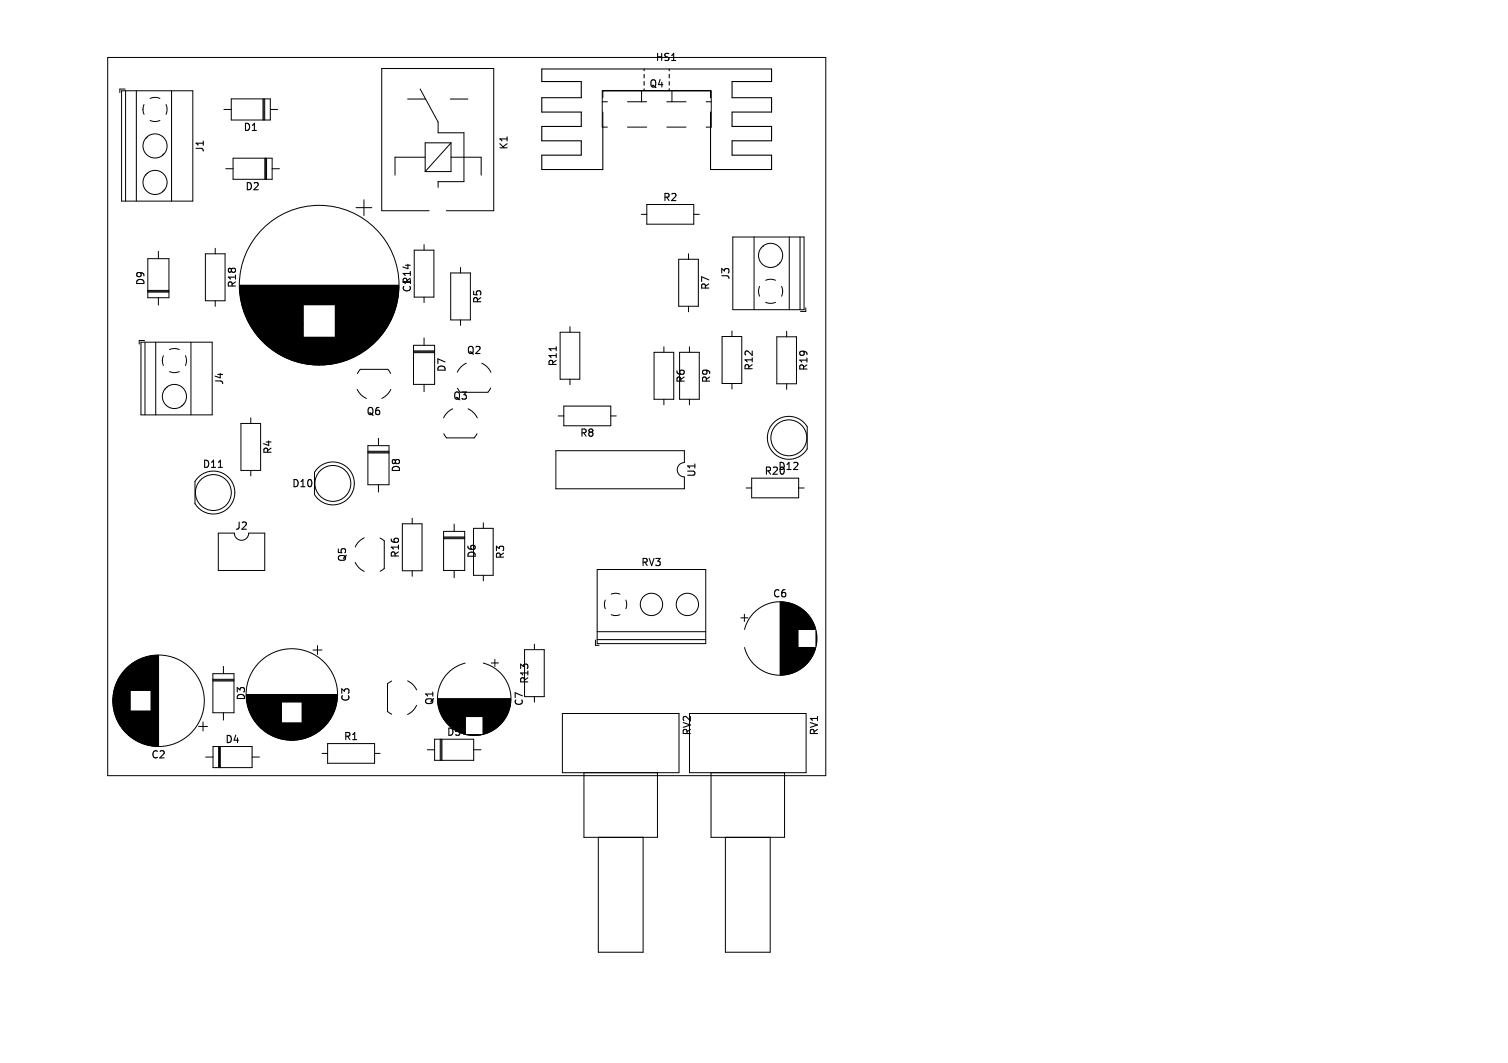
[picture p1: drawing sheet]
<svg xmlns="http://www.w3.org/2000/svg" width="210mm" height="148mm" viewBox="0 0 210 148" stroke-linecap="round" stroke-linejoin="round" font-family="sans-serif">
<defs><g id="words">
<g font-size="1.4">
<text x="91.2" y="8.7">HS1</text>
<text x="90.3" y="12.4">Q4</text>
<text x="28.6" y="21.3" transform="rotate(-90 28.6 21.3)">J1</text>
<text x="33.8" y="18.4">D1</text>
<text x="70.9" y="20.9" transform="rotate(-90 70.9 20.9)">K1</text>
<text x="34.1" y="26.7">D2</text>
<text x="92.2" y="28.2">R2</text>
<text x="20.3" y="39.8" transform="rotate(-90 20.3 39.8)">D9</text>
<text x="33.1" y="40.2" transform="rotate(-90 33.1 40.2)">R18</text>
<text x="57.4" y="39.7" transform="rotate(-90 57.4 39.7)">R14</text>
<text x="57.4" y="40.8" transform="rotate(-90 57.4 40.8)">C1</text>
<text x="99" y="40.5" transform="rotate(-90 99 40.5)">R7</text>
<text x="101.8" y="39" transform="rotate(-90 101.8 39)">J3</text>
<text x="67.2" y="42.4" transform="rotate(-90 67.2 42.4)">R5</text>
<text x="31.3" y="53.7" transform="rotate(-90 31.3 53.7)">J4</text>
<text x="62.3" y="51.9" transform="rotate(-90 62.3 51.9)">D7</text>
<text x="64.9" y="49.5">Q2</text>
<text x="77.7" y="51.1" transform="rotate(-90 77.7 51.1)">R11</text>
<text x="95.6" y="53.4" transform="rotate(-90 95.6 53.4)">R6</text>
<text x="99.1" y="53.4" transform="rotate(-90 99.1 53.4)">R9</text>
<text x="105" y="51.7" transform="rotate(-90 105 51.7)">R12</text>
<text x="112.6" y="51.7" transform="rotate(-90 112.6 51.7)">R19</text>
<text x="50.9" y="58">Q6</text>
<text x="63" y="55.8">Q3</text>
<text x="28.1" y="65.3">D11</text>
<text x="38" y="63.3" transform="rotate(-90 38 63.3)">R4</text>
<text x="55.9" y="65.9" transform="rotate(-90 55.9 65.9)">D8</text>
<text x="80.7" y="61">R8</text>
<text x="108.3" y="65.6">D12</text>
<text x="40.6" y="68">D10</text>
<text x="97" y="66.5" transform="rotate(-90 97 66.5)">U1</text>
<text x="106.4" y="66.3">R20</text>
<text x="32.7" y="74">J2</text>
<text x="55.8" y="77.8" transform="rotate(-90 55.8 77.8)">R16</text>
<text x="66.4" y="77.8" transform="rotate(-90 66.4 77.8)">D6</text>
<text x="70.4" y="77.9" transform="rotate(-90 70.4 77.9)">R3</text>
<text x="48.4" y="78.3" transform="rotate(-90 48.4 78.3)">Q5</text>
<text x="89.2" y="79">RV3</text>
<text x="107.5" y="83.4">C6</text>
<text x="73.8" y="95.3" transform="rotate(-90 73.8 95.3)">R13</text>
<text x="34.3" y="97.6" transform="rotate(-90 34.3 97.6)">D3</text>
<text x="48.9" y="97.8" transform="rotate(-90 48.9 97.8)">C3</text>
<text x="60.5" y="98.3" transform="rotate(-90 60.5 98.3)">Q1</text>
<text x="73" y="98.4" transform="rotate(-90 73 98.4)">C7</text>
<text x="21" y="105.8">C2</text>
<text x="31.3" y="103.7">D4</text>
<text x="47.8" y="103.3">R1</text>
<text x="62.1" y="102.6">D5</text>
<text x="96.4" y="102.5" transform="rotate(-90 96.4 102.5)">RV2</text>
<text x="114.1" y="102.5" transform="rotate(-90 114.1 102.5)">RV1</text>
</g>
</g></defs>
<path d="M84 15.6v8h-8.6v-2h5.6v-2h-5.6v-2h5.6v-2h-5.6v-2h5.6v-2.2h-5.6v-1.8h32v1.8h-5.4v2.2h5.4v2h-5.4v2h5.4v2h-5.4v2h5.4v2h-8.4v-8M84 13.6v-1h15v1M89.7 9.6v.3M89.7 10.4v.5M89.7 11.4v.5M89.7 12.4v.2M93.2 9.6v.3M93.2 10.4v.5M93.2 11.4v.5M93.2 12.4v.2M77.5 48.3v.5M30.4 65.1h.6" fill="none" stroke="#000" stroke-width=".15"/>
<g fill="none" stroke="#000" stroke-width=".14">
<path d="M15 8h100v100h-100zM16.9 12.6h10v15.4h-10zM17.4 12.4h-.7v.5M17.5 12.6v15.4M19 12.6v15.4M19.9 15.2l.2 .7M20.1 14.6l-.2 .7M20.3 19.3h.1M20.5 19l.1 .1M20.9 16.8l.6 .1 .8-.1M20.9 13.7l.8-.1 .6 .1M23.1 14.6l.2 .7-.2 .6"/>
<path d="M23.9 12.6v15.4M31.2 15.2h1M32.2 13.8h5.4v2.9h-5.4zM36.6 13.8v2.9M36.7 13.8v2.9M36.9 13.8v2.9M37.6 15.2h1.1M56.8 13.8h2.5M58.5 12.4l2.5 4.6v1.5h3.6v6.8h-3.6v.8M62.7 13.8h2.5M62.8 19.9h-3.6v4M62.8 19.9v4h-3.6"/>
<path d="M62.8 19.9l-3.6 4M83.9 14.2h.7M84.6 17.7h-.7v-5h15.2v5h-.8M87.4 14.2h2.7M87.4 17.7h2.7M89.3 12.7v1.5M92.9 14.2h2.6M92.9 17.7h2.6M93.6 12.7v1.5M98.3 14.2h.8M20.3 24.3l.1 .1M20.5 24.1l.1 .1"/>
<path d="M20.6 36h2.9v5.5h-2.9zM22.1 35v1M22.6 21.5l.1 .1M22.6 26.6l.1 .1M22.8 21.4h.1M22.8 26.4l.1 .1M28.6 35.3h2.7v6.6h-2.7zM30 34.6v.7M31.4 23.5h1.1M32.5 22h5.4v3h-5.4zM33.4 39.7h22.1M33.4 39.8h22.1"/>
<path d="M33.4 39.9h22.1M33.4 40h22.1M36.9 22v3M37 22v3M37.1 22v3M37.9 23.5h1M49.6 28.9h2.2M50.7 27.8v2.2M57.7 34.8h2.7v6.6h-2.7zM59.1 34.1v.7M59.2 21.9h-4.2v2.5M59.8 29.3h-6.6v-19.8h15.6v19.8h-6.6"/>
<path d="M62.8 38h2.7v6.5h-2.7zM62.8 21.9h4.2v2.5M64.1 37.2v.8M89.3 29.8h.8M90.1 28.5h6.5v2.7h-6.5zM94.5 36.1h2.8v6.5h-2.8zM95.9 35.3v.8M96.6 29.8h.8M102.1 33h9.9v10.1h-9.9zM105 33v10.1M105.8 39.9l-.2 .6 .2 .7M106 34.5h.1"/>
<path d="M106.2 34.3h.1M106.6 39l.8-.1 .6 .1M108.3 36.8h.1M108.6 36.6h.1M108.8 39.9l.2 .7M109.9 33v10.1M111.4 33v10.1M19.6 47.6h10v10.2h-10zM20.1 47.4h-.7v.5M20.2 47.6v10.2M20.6 40.7h2.9M20.6 40.6h2.9"/>
<path d="M20.6 40.4h2.9M21.7 47.6v10.2M22.1 41.5v1M22.6 50.2l.2 .7M22.8 49.5l-.2 .7M23 54.1l.1 .1M23.2 53.9l.1 .1M23.6 51.7l.6 .2 .8-.2M23.6 48.7l.8-.2 .6 .2M25.3 56.4l.1 .1M25.5 56.2l.1 .1M25.8 49.5l.2 .8-.2 .6"/>
<path d="M26.6 47.6v10.2M30 41.9v.7M33.4 40.1h22.1M33.4 40.2h22.1M33.4 40.3h22.1M33.4 40.4h22.1M33.4 40.5h22.1M33.4 40.6h22.1M33.4 40.7h22.1M33.4 40.8h22.1M33.4 40.9h22.1M33.4 41h22.1"/>
<path d="M33.5 41.1h21.9M33.5 41.2h21.9M33.5 41.3h21.9M33.5 41.4h21.9M33.5 41.5h21.9M33.5 41.6h21.9M33.5 41.7h21.9M33.6 41.7h21.7M33.6 59h2.7v6.5h-2.7zM33.6 41.8h21.7M33.6 41.9h21.7M33.6 42h21.7"/>
<path d="M33.6 42.1h21.7M33.6 42.2h21.7M33.7 42.2h21.5M33.7 42.3h21.5M33.7 42.4h21.5M33.7 42.5h8.5M33.7 42.6h8.5M33.8 42.6h8.4M33.8 42.7h8.4M33.8 42.8h8.4M33.8 42.9h8.4M33.9 43h8.3"/>
<path d="M33.9 43.1h8.3M33.9 43.2h8.3M34 43.3h8.2M34 43.4h8.2M34 43.5h8.2M34.1 43.6h8.1M34.1 43.7h8.1M34.1 43.8h8.1M34.2 43.8h8M34.2 43.9h8M34.2 44h8M34.3 44.1h7.9"/>
<path d="M34.3 44.2h7.9M34.3 44.3h7.9M34.4 44.3h7.8M34.4 44.4h7.8M34.4 44.5h7.8M34.5 44.5h7.7M34.5 44.6h7.7M34.5 44.7h7.7M34.6 44.7h7.6M34.6 44.8h7.6M34.6 44.9h7.6M34.7 44.9h7.5"/>
<path d="M34.7 45h7.5M34.7 45.1h7.5M34.8 45.1h7.4M34.8 45.2h7.4M34.9 45.3h7.3M34.9 45.4h7.3M34.9 58.2v.8M35 45.4h7.2M35 45.5h7.2M35 45.6h7.2M35.1 45.6h7.1M35.1 45.7h7.1"/>
<path d="M35.2 45.8h7M35.2 45.9h7M35.3 45.9h6.9M35.3 46h6.9M35.4 46.1h6.8M35.4 46.2h6.8M35.5 46.2h6.7M35.5 46.3h6.7M35.6 46.4h6.6M35.7 46.5h6.5M35.7 46.6h6.5M35.8 46.6h6.4"/>
<path d="M35.8 46.7h6.4M35.9 46.8h6.3M36 46.9h6.2M36 47h16.9M36.1 47h16.7M36.2 47.1h16.5M36.2 47.2h16.5M36.3 47.2h16.3M36.3 47.3h16.3M36.4 47.3h16.1M36.4 47.4h16.1M36.5 47.4h15.9"/>
<path d="M36.5 47.5h15.9M36.6 47.5h15.7M36.6 47.6h15.7M36.7 47.6h15.5M36.7 47.7h15.5M36.8 47.7h15.3M36.8 47.8h15.3M36.9 47.8h15.1M36.9 47.9h15.1M37 47.9h14.9M37 48h14.9M37.1 48h14.7"/>
<path d="M37.2 48.1h14.5M37.2 48.2h14.5M37.3 48.2h14.3M37.4 48.3h14.1M37.5 48.4h13.9M37.6 48.4h13.7M37.6 48.5h13.7M37.7 48.5h13.5M37.7 48.6h13.5M37.8 48.6h13.3M37.9 48.6h13.1M37.9 48.7h13.1"/>
<path d="M38 48.7h12.9M38 48.8h12.9M38.1 48.8h12.7M38.2 48.9h12.5M38.3 49h12.3M38.4 49h12.1M38.5 49.1h11.9M38.6 49.2h11.7M38.7 49.2h11.5M38.8 49.3h11.3M38.9 49.3h11.1M38.9 49.4h11.1"/>
<path d="M39 49.4h10.9M39.1 49.4h10.7M39.2 49.5h10.5M39.3 49.6h10.3M39.4 49.6h10.1M39.5 49.6h9.9M39.5 49.7h9.9M39.6 49.7h9.7M39.7 49.8h9.5M39.8 49.8h9.3M39.9 49.8h9.1M40 49.9h8.9"/>
<path d="M40.1 49.9h8.7M40.2 50h8.5M40.3 50h8.3M40.4 50.1h8.1M40.6 50.1h7.7M40.7 50.2h7.5M40.8 50.2h7.3M40.9 50.2h7.1M41 50.3h6.9M41.1 50.3h6.7M41.3 50.4h6.3M41.4 50.4h6.1"/>
<path d="M41.5 50.4h5.9M41.7 50.5h5.5M41.8 50.5h5.3M42 50.6h4.9M42.2 50.6h4.5M42.4 50.6h4.1M42.6 50.7h3.7M42.9 50.7h3.1M43.2 50.8h2.5M43.5 50.8h1.9M44.4 50.8h.1M46.7 46.9h6.2"/>
<path d="M46.7 42.6h8.4M46.7 42.5h8.5M46.7 42.6h8.5M46.7 42.7h8.4M46.7 42.8h8.4M46.7 42.9h8.4M46.7 43h8.3M46.7 43.1h8.3M46.7 43.2h8.3M46.7 43.3h8.2M46.7 43.4h8.2M46.7 43.5h8.2"/>
<path d="M46.7 43.6h8.1M46.7 43.7h8.1M46.7 43.8h8.1M46.7 43.8h8M46.7 43.9h8M46.7 44h8M46.7 44.1h7.9M46.7 44.2h7.9M46.7 44.3h7.9M46.7 44.3h7.8M46.7 44.4h7.8M46.7 44.5h7.8"/>
<path d="M46.7 44.5h7.7M46.7 44.6h7.7M46.7 44.7h7.7M46.7 44.7h7.6M46.7 44.8h7.6M46.7 44.9h7.6M46.7 44.9h7.5M46.7 45h7.5M46.7 45.1h7.5M46.7 45.1h7.4M46.7 45.2h7.4M46.7 45.3h7.3"/>
<path d="M46.7 45.4h7.3M46.7 45.4h7.2M46.7 45.5h7.2M46.7 45.6h7.2M46.7 45.6h7.1M46.7 45.7h7.1M46.7 45.8h7M46.7 45.9h7M46.7 45.9h6.9M46.7 46h6.9M46.7 46.1h6.8M46.7 46.2h6.8"/>
<path d="M46.7 46.2h6.7M46.7 46.3h6.7M46.7 46.4h6.6M46.7 46.5h6.5M46.7 46.6h6.5M46.7 46.6h6.4M46.7 46.7h6.4M46.7 46.8h6.3M49.7 54.2l.5 .7 .8 .6M54.4 52l-.4-.6h-3.8l-.4 .6M54.4 54.2l-.5 .8-.7 .5M57.6 48.1h2.9v5.4h-2.9z"/>
<path d="M57.6 48.9h2.9M57.6 49h2.9M57.6 49.1h2.9M59.1 41.4v.7M59.1 47.1v1M59.1 53.5v1M63 56.9l-.7 .5-.5 .8M64.1 44.5v.8M64.9 50.6l-.6 .4-.6 .8M65.2 56.9l.8 .6 .5 .7M67.1 50.6l.8 .5 .5 .7M68.3 54l-.4 .6h-3.8l-.4-.6"/>
<path d="M77.7 57.9h.8M78 46.3h2.7v6.5h-2.7zM78.5 56.5h6.6v2.8h-6.6zM79.4 45.5v.8M79.4 52.8v.8M85.1 57.9h.7M91.1 49.1h2.7v6.5h-2.7zM92.5 48.3v.8M92.5 55.6v.8M94.6 49.1h2.8v6.5h-2.8zM95.9 42.6v.8M96 48.3v.8"/>
<path d="M96 55.6v.8M100.6 46.9h2.7v6.5h-2.7zM101.9 46.1v.8M101.9 53.4v.8M106.6 42.1l.6 .1 .8-.1M107.8 58.8a2.99 2.99 0 0 1 4.6 .6v3.1a2.99 2.99 0 0 1-4.4 .8 2.99 2.99 0 0 1-.2-4.5zM108.2 46.9h2.7v6.5h-2.7zM109 40.5l-.2 .7M109.5 46.1v.8M109.5 53.4v.8M112.2 42.9v.5h-.7M27.6 66.5a2.99 2.99 0 0 1 4.4 .1 2.99 2.99 0 0 1-.5 4.4 2.99 2.99 0 0 1-4.3-.9v-3.1z"/>
<path d="M30.4 74.2h2.2a1 1 0 0 0 1 1 1 1 0 0 0 1-1h2.3v5.2h-6.5zM34.9 65.5v.8M44.2 65.2a2.99 2.99 0 0 1 4.4 .2 2.99 2.99 0 0 1-.5 4.3 2.99 2.99 0 0 1-4.3-.8v-3.1zM49.5 78.3l.4 .7 .8 .6M50.7 74.9l-.7 .5-.5 .8M51.2 62h3v5.5h-3zM51.2 62.8h3M51.2 63h3M51.2 63.1h3M52.7 61v1M52.7 67.5v1M52.9 74.9l.6 .4v3.9l-.6 .3"/>
<path d="M56 72.9h2.8v6.6h-2.8zM57.4 72.2v.7M57.4 79.5v.7M61.8 74h2.9v5.4h-2.9zM61.8 74.8h2.9M61.8 74.9h2.9M61.8 75h2.9M63.2 73v1M63.2 79.4v1M65.9 73.6h2.8v6.5h-2.8zM66.4 60.4l-.4 .6h-3.8l-.4-.6M67.3 72.8v.8"/>
<path d="M77.4 62.8h17.9v1.6a1 1 0 0 0-1 1 1 1 0 0 0 1 1v1.7h-17.9zM83.2 79.3h15.1v10.3h-15.1zM103.9 67.9h.8M104.7 66.6h6.5v2.7h-6.5zM111.2 67.9h.8M15.7 97.3v.6M15.8 96.8v1.5M15.8 96.5v2.1M15.8 96.3v2.5M15.9 96.2v2.8M15.9 96v3.2M16 95.8v3.5"/>
<path d="M16 95.7v3.7M16 95.6v4M16.1 95.5v4.2M16.1 95.4v4.4M16.2 95.3v4.6M16.2 95.2v4.8M16.2 95.1v5M16.3 95v5.2M16.3 94.9v5.4M16.4 94.8v5.5M16.4 94.7v5.7M16.4 94.7v5.8"/>
<path d="M16.5 94.6v6M16.5 94.5v6.1M16.6 94.4v6.3M16.6 94.4v6.4M16.6 94.3v6.5M16.7 94.2v6.7M16.7 94.2v6.8M16.8 94.1v6.9M16.8 94v7.1M16.8 94v7.2M16.9 93.9v7.3M16.9 93.9v7.4"/>
<path d="M17 93.8v7.5M17 93.8v7.6M17 93.7v7.7M17.1 93.7v7.8M17.1 93.6v7.9M17.2 93.6v8M17.2 93.5v8.1M17.2 93.5v8.2M17.3 93.4v8.3M17.3 93.4v8.4M17.4 93.3v8.5M17.4 93.3v8.6"/>
<path d="M17.4 93.2v8.7M17.5 93.2v8.7M17.5 93.2v8.8M17.6 93.1v8.9M17.6 93.1v9M17.6 93v9.1M17.7 93v9.1M17.7 93v9.2M17.8 92.9v9.3M17.8 92.9v9.4M17.9 92.8v9.5M17.9 92.8v9.6"/>
<path d="M18 92.8v9.6M18 92.7v9.7M18 92.7v9.8M18.1 92.7v9.8M18.1 92.6v9.9M18.2 92.6v3.5M18.2 99v3.6M18.2 92.5v3.6M18.3 92.5v3.6M18.3 99v3.6M18.3 99v3.7M18.4 92.4v3.7"/>
<path d="M18.4 99v3.7M18.4 99v3.8M18.5 92.4v3.7M18.5 99v3.8M18.5 92.3v3.8M18.6 92.3v3.8M18.6 99v3.8M18.6 99v3.9M18.7 92.2v3.9M18.7 99v3.9M18.8 92.2v3.9M18.8 99v4"/>
<path d="M18.8 92.1v4M18.9 92.1v4M18.9 99v4M18.9 99v4.1M19 92.1v4M19 99v4.1M19 92v4.1M19.1 92v4.1M19.1 99v4.2M19.2 92v4.1M19.2 99v4.2M19.2 91.9v4.2"/>
<path d="M19.3 91.9v4.2M19.3 99v4.3M19.4 91.9v4.2M19.4 99v4.3M19.4 91.8v4.3M19.5 91.8v4.3M19.5 99v4.3M19.5 99v4.4M19.6 91.8v4.3M19.6 99v4.4M19.6 91.7v4.4M19.7 91.7v4.4"/>
<path d="M19.7 99v4.4M19.8 91.7v4.4M19.8 99v4.5M19.8 91.6v4.5M19.9 91.6v4.5M19.9 99v4.5M20 91.6v4.5M20 99v4.5M20 99v4.6M20.1 91.6v4.5M20.1 99v4.6M20.2 91.5v4.6"/>
<path d="M20.2 99v4.6M20.3 91.5v4.6M20.3 99v4.6M20.3 99v4.7M20.4 91.5v4.6M20.4 99v4.7M20.5 91.4v4.7M20.5 99v4.7M20.6 91.4v4.7M20.6 99v4.7M20.7 91.4v4.7M20.7 99v4.7"/>
<path d="M20.7 99v4.8M20.8 91.4v4.7M20.8 99v4.8M20.9 91.4v4.7M20.9 99v4.8M20.9 91.3v4.8M21 91.3v4.8M21 99v4.8M21 91.3v12.5M21.1 91.3v12.5M21.2 91.3v12.5M21.3 91.3v12.6"/>
<path d="M21.4 91.3v12.6M21.5 91.3v12.6M21.6 91.3v12.6M21.7 91.3v12.6M21.8 91.3v12.6M21.8 91.2v12.7M21.9 91.2v12.7M22 91.2v12.7M22.1 91.2v12.7M29.6 93.8h3v5.4h-3zM29.6 94.6h3M29.6 94.7h3"/>
<path d="M29.6 94.8h3M31.1 92.8v1M31.1 99.2v1.1M34.3 96.7h12.7M34.3 96.8h12.7M34.3 96.9h12.7M34.3 97h12.7M34.3 97.1h12.7M34.3 97.2h12.7M34.3 97.2h12.6M34.3 97.3h12.6M34.3 97.4h12.6"/>
<path d="M34.4 97.5h12.5M34.4 97.6h12.5M34.4 97.7h12.5M34.4 97.8h4.8M34.4 97.9h4.8M34.4 98h4.8M34.5 98.1h4.7M34.5 98.2h4.7M34.5 98.3h4.7M34.5 98.4h4.7M34.6 98.5h4.6M34.6 98.6h4.6"/>
<path d="M34.6 98.7h4.6M34.7 98.8h4.5M34.7 98.9h4.5M34.7 99h4.5M34.8 99.1h4.4M34.8 99.2h4.4M34.8 99.3h4.4M34.9 99.3h4.3M34.9 99.4h4.3M34.9 99.5h4.3M35 99.5h4.2M35 99.6h4.2"/>
<path d="M35 99.7h4.2M35.1 99.7h4.1M35.1 99.8h4.1M35.1 99.9h4.1M35.2 99.9h4M35.2 100h4M42.1 97.8h4.8M42.1 97.9h4.8M42.1 97.9h4.7M42.1 98h4.7M42.1 98.1h4.7M42.1 98.2h4.7"/>
<path d="M42.1 98.3h4.7M42.1 98.4h4.6M42.1 98.5h4.6M42.1 98.6h4.6M42.1 98.7h4.5M42.1 98.8h4.5M42.1 98.9h4.5M42.1 99h4.4M42.1 99.1h4.4M42.1 99.2h4.4M42.1 99.3h4.3M42.1 99.4h4.3"/>
<path d="M42.1 99.5h4.2M42.1 99.6h4.2M42.1 99.7h4.1M42.1 99.8h4.1M42.1 99.9h4M42.1 98.7h4.6M42.1 100h4M43.6 90.5h1.2M44.2 89.9v1.2M54.5 94.8l-.5 .4v3.9l.6 .3M56.8 94.8l.7 .6 .5 .7M58 98.2l-.5 .8-.7 .5"/>
<path d="M61 97.3h10.1M61 97.4h10.1M61 97.5h10.1M61 97.6h10.1M61 97.7h10.1M61 97.8h10.1M61 97.9h10.1M61 98h10.1M61 98.1h10.1M61 98.2h10M61.1 98.3h9.9M61.1 98.4h9.9"/>
<path d="M61.1 98.5h9.9M61.1 98.6h9.9M61.1 98.6h9.8M61.2 98.7h9.7M61.2 98.8h9.7M61.2 98.9h9.7M61.2 99h9.6M61.3 99h9.5M61.3 99.1h9.5M61.3 99.2h9.5M61.3 99.2h9.4M61.4 99.3h9.3"/>
<path d="M61.4 99.4h9.3M61.4 99.4h9.2M61.5 99.5h9.1M61.5 99.6h9.1M61.5 99.6h9M61.6 99.7h8.9M61.6 99.8h8.9M61.6 99.8h3.2M61.7 99.9h3.1M61.7 100h3.1M64.8 92.3a5.1 5.1 0 0 0-3 7.9 5.1 5.1 0 0 0 8.4 0 5.1 5.1 0 0 0-2.9-7.9M67.3 99.8h3.2"/>
<path d="M67.3 99.8h3.1M67.3 99.9h3.1M67.3 100h3.1M67.3 80.1v.8M68.4 92.3h1M68.9 91.8v1M73.1 90.5h2.7v6.5h-2.7zM74.4 89.7v.8M74.4 97v.8M78.3 99.3h16.3v8.3h-16.3zM82.9 89.1v.8h.5M83.2 88h15.1"/>
<path d="M83.2 89.1h15.1M84.3 83.5l-.1 .8 .1 .5M85.1 85.6l.7 .1M85.1 82.7l.5-.1 .7 .1M86.3 85.6l-.6 .1M87.2 83.5l.1 .5-.1 .8M96 99.3h16.3v8.3h-16.3zM103.2 86h1M103.7 85.5v1M103.7 87.6a5.1 5.1 0 0 1 7.9-2.9 5.1 5.1 0 0 1 0 8.4 5.1 5.1 0 0 1-7.9-2.9M108.6 83.8v10.2M108.7 83.8v10.2"/>
<path d="M108.8 83.8v10.2M108.9 83.8v10.2M109 83.8v10.2M109.1 83.8v10.2M109.2 83.8v10.2M109.2 83.9v10M109.3 83.9v10M109.4 83.9v10M109.5 83.9v10M109.6 83.9v10M109.7 83.9v10M109.8 83.9v10"/>
<path d="M109.8 84v9.8M109.9 84v9.8M110 84v9.8M110.1 84v9.8M110.2 84.1v9.6M110.3 84.1v9.6M110.4 84.1v9.6M110.5 84.2v9.4M110.6 84.2v9.4M110.7 84.2v9.4M110.7 84.3v9.2M110.8 84.3v9.2"/>
<path d="M110.9 84.3v9.2M110.9 84.4v9M111 84.4v9M111.1 84.4v9M111.1 84.5v8.8M111.2 84.5v3.2M111.2 90.1v3.2M111.3 84.6v3.1M111.3 90.1v3.1M111.4 84.6v3.1M111.4 90.1v3.1M111.4 84.7v3"/>
<path d="M111.4 90.1v3M111.5 84.7v3M111.5 90.1v3M111.6 84.7v3M111.6 90.1v3M111.6 84.8v2.9M111.6 90.1v2.9M111.7 84.8v2.9M111.7 90.1v2.9M111.8 84.9v2.8M111.8 90.1v2.8M111.9 85v2.7"/>
<path d="M111.9 90.1v2.7M112 85v2.7M112 90.1v2.7M112 85.1v2.6M112 90.1v2.6M112.1 85.1v2.6M112.1 90.1v2.6M112.1 85.2v2.5M112.1 90.1v2.5M112.2 85.2v2.5M112.2 90.1v2.5M112.2 85.3v2.4"/>
<path d="M112.2 90.1v2.4M112.3 85.3v2.4M112.3 90.1v2.4M112.3 85.4v2.3M112.3 90.1v2.3M112.4 85.4v2.3M112.4 90.1v2.3M112.4 85.5v2.2M112.4 90.1v2.2M112.5 85.6v2.1M112.5 90.1v2.1M112.6 85.6v2.1"/>
<path d="M112.6 90.1v2.1M112.6 85.7v2M112.6 90.1v2M112.7 85.8v1.9M112.7 90.1v1.9M112.8 85.9v1.8M112.8 90.1v1.8M112.8 86v1.7M112.8 90.1v1.7M112.9 86.1v1.6M112.9 90.1v1.6M113 86.2v1.5"/>
<path d="M113 90.1v1.5M113 86.3v1.4M113 90.1v1.4M113.1 86.4v1.3M113.1 90.1v1.3M113.1 86.5v1.2M113.1 90.1v1.2M113.2 86.5v1.2M113.2 90.1v1.2M113.2 86.6v1.1M113.2 90.1v1.1M113.2 86.7v1"/>
<path d="M113.2 90.1v1M113.3 86.8v.9M113.3 90.1v.9M113.3 86.9v.8M113.3 90.1v.8M113.4 87v.7M113.4 90.1v.7M113.4 87.1v.6M113.4 90.1v.6M113.4 87.2v.5M113.4 90.1v.5M113.5 87.3v.4"/>
<path d="M113.5 90.1v.4M113.5 87.4v.3M113.5 90.1v.3M113.6 87.5v.2M113.6 90.1v.2M113.6 87.8v2.2M113.7 88v1.8M113.7 88.3v1.2M27.6 101.1h1.3M28.3 100.5v1.3M28.6 105.4h1.1M29.7 103.9h5.4v3h-5.4z"/>
<path d="M30.4 103.9v3M30.6 103.9v3M30.7 103.9v3M35.1 105.4h1M35.3 100.1h3.9M35.3 100.2h3.9M35.4 100.2h3.8M35.4 100.3h3.8M35.5 100.3h3.7M35.5 100.4h3.7M35.5 100.5h3.7M35.6 100.5h3.6"/>
<path d="M35.6 100.6h3.6M35.7 100.6h3.5M35.7 100.7h9.9M35.8 100.7h9.7M35.8 100.8h9.7M35.9 100.9h9.5M36 101h9.3M36 101.1h9.2M36.1 101.1h9.1M36.2 101.2h8.9M36.2 101.3h8.8M36.3 101.3h8.7"/>
<path d="M36.4 101.4h8.5M36.4 101.5h8.4M36.5 101.5h8.3M36.5 101.5h8.2M36.6 101.6h8.1M36.6 101.6h8M36.7 101.7h7.9M36.7 101.7h7.8M36.8 101.7h7.7M36.8 101.8h7.6M36.9 101.8h7.5M36.9 101.9h7.4"/>
<path d="M37 101.9h7.3M37.1 101.9h7.1M37.1 102h7.1M37.2 102h6.9M37.2 102.1h6.8M37.3 102.1h6.7M37.4 102.1h6.5M37.4 102.2h6.4M37.5 102.2h6.3M37.6 102.3h6.1M37.6 102.3h6M37.7 102.3h5.9"/>
<path d="M37.8 102.4h5.7M37.9 102.4h5.5M38 102.5h5.3M38 102.5h5.2M38.1 102.5h5M38.2 102.6h4.8M38.3 102.6h4.7M38.4 102.7h4.4M38.5 102.7h4.2M38.7 102.7h3.9M38.8 102.8h3.7M38.9 102.8h3.5"/>
<path d="M39.1 102.9h3.1M39.2 102.9h2.9M39.4 102.9h2.5M39.6 103h2.1M39.9 103h1.5M40.3 103.1h.7M42.1 100h3.9M42.1 100.1h3.9M42.1 100.2h3.8M42.1 100.3h3.8M42.1 100.3h3.7M42.1 100.4h3.7"/>
<path d="M42.1 100.5h3.6M42.1 100.6h3.6M42.1 100.6h3.5M44.9 104.9h.7M45.6 103.5h6.6v2.8h-6.6zM52.2 104.9h.7M59.5 104.4h1M60.5 102.9h5.5v3h-5.5zM61.3 102.9v3M61.4 102.9v3M61.5 102.9v3M61.8 100h3"/>
<path d="M61.8 100.1h3M61.8 100.2h3M61.9 100.2h2.9M61.9 100.3h2.9M62 100.3h2.8M62 100.4h2.8M62.1 100.4h2.7M62.1 100.5h2.7M62.1 100.6h2.7M62.2 100.6h2.6M62.3 100.7h2.5M62.3 100.8h2.5"/>
<path d="M62.4 100.8h2.4M62.4 100.9h2.4M62.5 100.9h2.3M62.5 101h2.3M62.6 101h2.2M62.6 101.1h2.2M62.7 101.1h2.1M62.7 101.2h2.1M62.8 101.2h2M62.9 101.3h1.9M63 101.4h1.8M63.1 101.4h1.7"/>
<path d="M63.2 101.5h1.6M63.3 101.6h1.5M63.4 101.6h1.4M63.5 101.7h1.3M63.6 101.8h1.2M63.7 101.8h1.1M63.8 101.8h1M63.8 101.9h1M63.9 101.9h.9M64 102h.8M64.1 102h.7M64.2 102h.6"/>
<path d="M64.3 102.1h.5M64.4 102.1h.4M64.5 102.2h.3M64.7 102.2h.1M65 102.3h2.1M65.2 102.3h1.7M65.4 102.4h1.2M66 104.4h1M67.3 100h3M67.3 100.1h3M67.3 100.2h2.9M67.3 100.3h2.8"/>
<path d="M67.3 100.4h2.8M67.3 100.4h2.7M67.3 100.5h2.7M67.3 100.6h2.6M67.3 100.7h2.5M67.3 100.8h2.5M67.3 100.8h2.4M67.3 100.9h2.3M67.3 101h2.3M67.3 101h2.2M67.3 101.1h2.1M67.3 101.2h2"/>
<path d="M67.3 101.2h1.9M67.3 101.3h1.9M67.3 101.3h1.8M67.3 101.4h1.8M67.3 101.4h1.7M67.3 101.5h1.6M67.3 101.6h1.5M67.3 101.6h1.4M67.3 101.7h1.3M67.3 101.8h1.2M67.3 101.8h1.1M67.3 101.8h1"/>
<path d="M67.3 101.9h.9M67.3 102h.8M67.3 102h.7M67.3 102h.6M67.3 102.1h.5M67.3 102.1h.4M67.3 102.2h.3M67.3 102.2h.1M81.3 107.6v9h10.3v-9M83.3 116.6v16h6.3v-16M99 107.6v9h10.3v-9M101 116.6v16h6.3v-16"/>
<circle cx="21.6" cy="20.3" r="1.68"/>
<circle cx="21.6" cy="25.4" r="1.68"/>
<circle cx="44.4" cy="39.7" r="11.1"/>
<circle cx="107.3" cy="35.6" r="1.68"/>
<circle cx="24.3" cy="55.2" r="1.68"/>
<circle cx="29.7" cy="68.6" r="2.5"/>
<circle cx="46.4" cy="67.3" r="2.5"/>
<circle cx="109.9" cy="61" r="2.5"/>
<circle cx="22.1" cy="97.6" r="6.4"/>
<circle cx="40.6" cy="96.7" r="6.4"/>
<circle cx="90.7" cy="84.2" r="1.55"/>
<circle cx="95.7" cy="84.2" r="1.55"/>
</g>
<g fill="#fff" stroke="#fff" stroke-width=".14">
<circle cx="88.3" cy="29.8" r=".17"/>
<circle cx="98.4" cy="29.8" r=".17"/>
<circle cx="86" cy="15.9" r=".17"/>
<circle cx="91.5" cy="15.9" r=".17"/>
<circle cx="96.9" cy="15.9" r=".17"/>
<circle cx="100.4" cy="14.6" r=".17"/>
<circle cx="82.5" cy="14.6" r=".17"/>
<circle cx="109.5" cy="45.1" r=".17"/>
<circle cx="109.5" cy="55.2" r=".17"/>
<circle cx="95.9" cy="34.3" r=".17"/>
<circle cx="95.9" cy="44.4" r=".17"/>
<circle cx="59.1" cy="43.2" r=".17"/>
<circle cx="59.1" cy="33" r=".17"/>
<circle cx="66" cy="93.5" r=".17"/>
<circle cx="66" cy="101" r=".17"/>
<circle cx="40.3" cy="23.5" r=".17"/>
<circle cx="30.1" cy="23.5" r=".17"/>
<circle cx="51.8" cy="79.8" r=".17"/>
<circle cx="49.3" cy="77.2" r=".17"/>
<circle cx="51.8" cy="74.7" r=".17"/>
<circle cx="31.1" cy="91.4" r=".17"/>
<circle cx="31.1" cy="101.6" r=".17"/>
<circle cx="43.8" cy="104.9" r=".17"/>
<circle cx="54" cy="104.9" r=".17"/>
<circle cx="61.6" cy="59.3" r=".18"/>
<circle cx="64.1" cy="56.7" r=".18"/>
<circle cx="66.7" cy="59.3" r=".18"/>
<circle cx="99.1" cy="101" r=".17"/>
<circle cx="104.1" cy="101" r=".17"/>
<circle cx="109.1" cy="101" r=".17"/>
<circle cx="40.6" cy="94.2" r=".17"/>
<circle cx="40.6" cy="99.2" r=".17"/>
<circle cx="57.4" cy="81.3" r=".17"/>
<circle cx="57.4" cy="71.1" r=".17"/>
<circle cx="94" cy="61.6" r=".17"/>
<circle cx="91.4" cy="61.6" r=".17"/>
<circle cx="88.9" cy="61.6" r=".17"/>
<circle cx="86.4" cy="61.6" r=".17"/>
<circle cx="83.8" cy="61.6" r=".17"/>
<circle cx="81.3" cy="61.6" r=".17"/>
<circle cx="78.7" cy="61.6" r=".17"/>
<circle cx="78.7" cy="69.2" r=".17"/>
<circle cx="81.3" cy="69.2" r=".17"/>
<circle cx="83.8" cy="69.2" r=".17"/>
<circle cx="86.4" cy="69.2" r=".17"/>
<circle cx="88.9" cy="69.2" r=".17"/>
<circle cx="91.4" cy="69.2" r=".17"/>
<circle cx="94" cy="69.2" r=".17"/>
<circle cx="34.9" cy="57.1" r=".17"/>
<circle cx="34.9" cy="67.3" r=".17"/>
<circle cx="24.3" cy="50.2" r=".17"/>
<circle cx="24.3" cy="55.2" r=".17"/>
<circle cx="22.1" cy="43.8" r=".17"/>
<circle cx="22.1" cy="33.7" r=".17"/>
<circle cx="74.4" cy="88.6" r=".17"/>
<circle cx="74.4" cy="98.8" r=".17"/>
<circle cx="44.4" cy="34.7" r=".17"/>
<circle cx="44.4" cy="44.7" r=".17"/>
<circle cx="24.6" cy="97.6" r=".17"/>
<circle cx="19.6" cy="97.6" r=".17"/>
<circle cx="59.1" cy="45.7" r=".17"/>
<circle cx="59.1" cy="55.9" r=".17"/>
<circle cx="67.3" cy="71.8" r=".17"/>
<circle cx="67.3" cy="81.9" r=".17"/>
<circle cx="63.2" cy="71.6" r=".17"/>
<circle cx="63.2" cy="81.8" r=".17"/>
<circle cx="101.9" cy="45" r=".17"/>
<circle cx="101.9" cy="55.2" r=".17"/>
<circle cx="28.4" cy="68.6" r=".17"/>
<circle cx="31" cy="68.6" r=".17"/>
<circle cx="79.4" cy="54.6" r=".17"/>
<circle cx="79.4" cy="44.4" r=".17"/>
<circle cx="21.6" cy="15.2" r=".17"/>
<circle cx="21.6" cy="20.3" r=".17"/>
<circle cx="21.6" cy="25.4" r=".17"/>
<circle cx="28.6" cy="75.6" r=".17"/>
<circle cx="28.6" cy="78.1" r=".17"/>
<circle cx="38.7" cy="78.1" r=".17"/>
<circle cx="38.7" cy="75.6" r=".17"/>
<circle cx="52.7" cy="59.7" r=".17"/>
<circle cx="52.7" cy="69.8" r=".17"/>
<circle cx="45.1" cy="67.3" r=".17"/>
<circle cx="47.6" cy="67.3" r=".17"/>
<circle cx="86.9" cy="57.9" r=".17"/>
<circle cx="76.7" cy="57.9" r=".17"/>
<circle cx="64.1" cy="36.2" r=".17"/>
<circle cx="64.1" cy="46.4" r=".17"/>
<circle cx="111.1" cy="61" r=".17"/>
<circle cx="108.6" cy="61" r=".17"/>
<circle cx="63.5" cy="52.9" r=".18"/>
<circle cx="66" cy="50.4" r=".18"/>
<circle cx="68.6" cy="52.9" r=".18"/>
<circle cx="40" cy="15.2" r=".17"/>
<circle cx="29.8" cy="15.2" r=".17"/>
<circle cx="30" cy="33.5" r=".17"/>
<circle cx="30" cy="43.7" r=".17"/>
<circle cx="104.9" cy="88.9" r=".18"/>
<circle cx="112.4" cy="88.9" r=".17"/>
<circle cx="102.9" cy="67.9" r=".17"/>
<circle cx="113" cy="67.9" r=".17"/>
<circle cx="107.3" cy="40.6" r=".17"/>
<circle cx="107.3" cy="35.6" r=".17"/>
<circle cx="55.7" cy="94.6" r=".17"/>
<circle cx="58.2" cy="97.1" r=".17"/>
<circle cx="55.7" cy="99.7" r=".17"/>
<circle cx="54.6" cy="53.1" r=".18"/>
<circle cx="52.1" cy="55.7" r=".18"/>
<circle cx="49.5" cy="53.1" r=".18"/>
<circle cx="85.7" cy="84.2" r=".17"/>
<circle cx="90.7" cy="84.2" r=".17"/>
<circle cx="95.7" cy="84.2" r=".17"/>
<circle cx="27.3" cy="105.4" r=".17"/>
<circle cx="37.5" cy="105.4" r=".17"/>
<circle cx="96" cy="47.2" r=".17"/>
<circle cx="96" cy="57.4" r=".17"/>
<circle cx="92.5" cy="47.2" r=".17"/>
<circle cx="92.5" cy="57.4" r=".17"/>
<circle cx="61" cy="27.9" r=".17"/>
<circle cx="67" cy="26" r=".17"/>
<circle cx="67" cy="13.8" r=".18"/>
<circle cx="55" cy="13.7" r=".17"/>
<circle cx="55" cy="26" r=".17"/>
<circle cx="58.2" cy="104.4" r=".17"/>
<circle cx="68.3" cy="104.4" r=".17"/>
<circle cx="81.4" cy="101" r=".17"/>
<circle cx="86.4" cy="101" r=".17"/>
<circle cx="91.4" cy="101" r=".17"/>
</g>
<use href="#words"/>
</svg>
